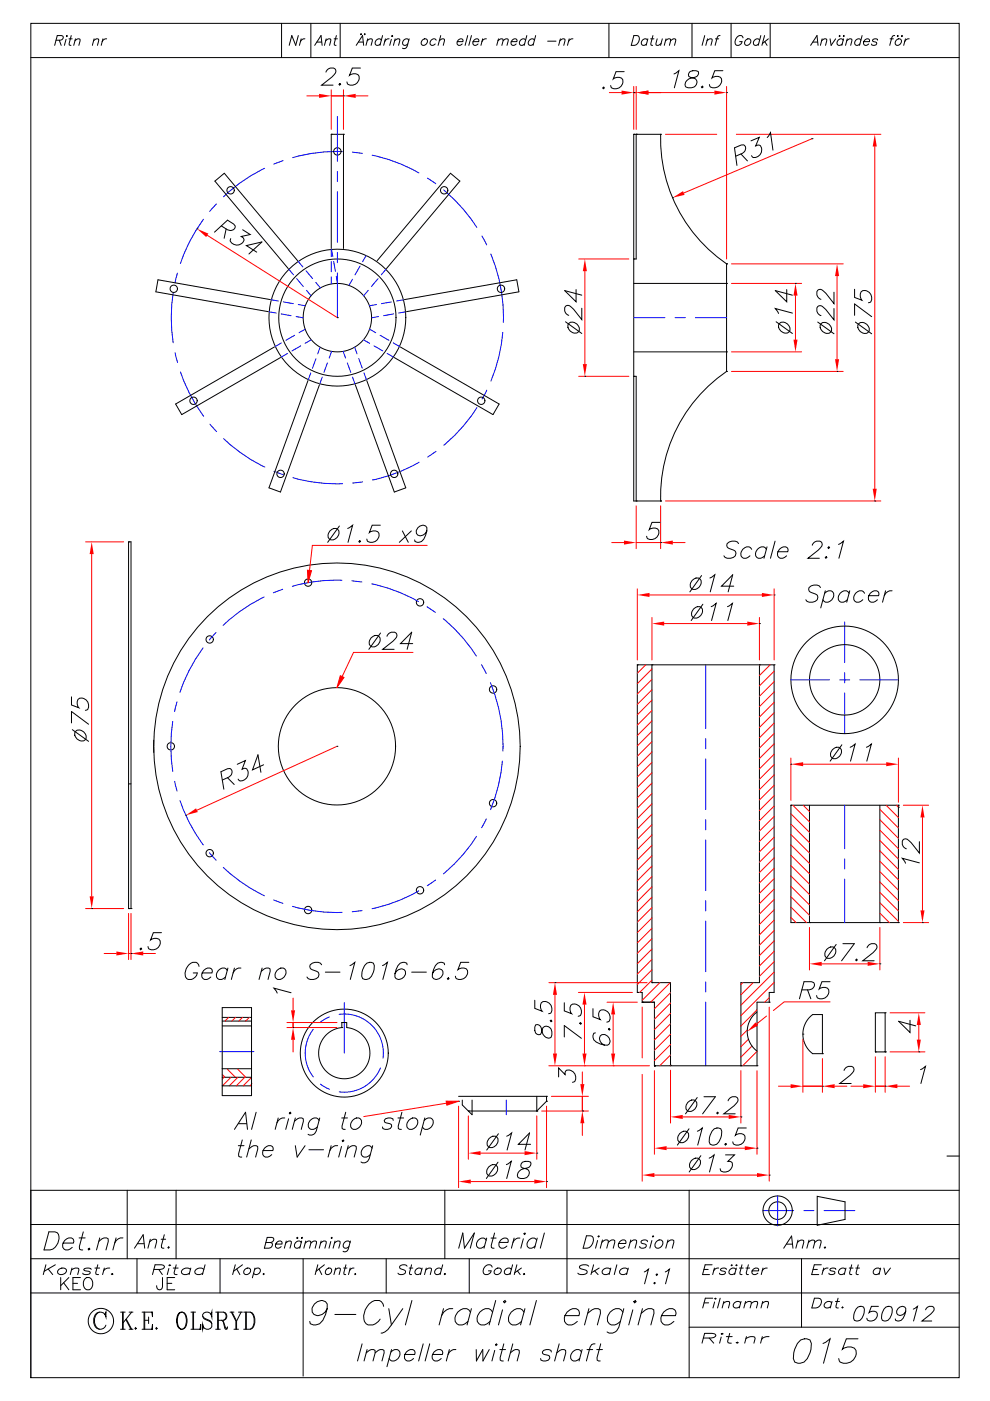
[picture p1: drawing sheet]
<svg xmlns="http://www.w3.org/2000/svg" width="210mm" height="297mm" viewBox="0 0 210 297" stroke-linecap="round" stroke-linejoin="round" font-family="sans-serif">
<g fill="none" stroke="#000" stroke-width=".21">
<path d="M63.1 55.3l-15.5-18.6-2 1.7 15.5 18.5M70.3 52.7v-24.2h2.6v24.2M80 55.3l15.5-18.6 2 1.7-15.5 18.5M57.3 63.5l-23.8-4.2-.4 2.6 23.8 4.2M58.2 73.5l-20.9 12.1 1.2 2.3 21-12.1M84.9 73.5l21 12.1-1.3 2.3-21-12.1M85.8 63.5l23.8-4.2 .5 2.6-23.9 4.2M65.3 80.7l-8.2 22.7 2.4 .9 8.3-22.7M77.8 80.7l8.3 22.7-2.5 .9-8.2-22.7M27.3 114.9h.5v77.7h-.5zM32.6 156.9v2.6M27.3 166.2h.5"/>
<circle cx="71.6" cy="32.1" r=".78"/>
<circle cx="48.9" cy="40.3" r=".78"/>
<circle cx="94.2" cy="40.3" r=".78"/>
<circle cx="36.9" cy="61.2" r=".78"/>
<circle cx="71.6" cy="67.3" r="7.3"/>
<circle cx="71.6" cy="67.3" r="14.5"/>
<circle cx="71.6" cy="67.3" r="12.4"/>
<circle cx="106.3" cy="61.2" r=".78"/>
<circle cx="41" cy="85" r=".78"/>
<circle cx="102.1" cy="85" r=".78"/>
<circle cx="59.5" cy="100.4" r=".78"/>
<circle cx="83.6" cy="100.4" r=".78"/>
<circle cx="44.5" cy="135.6" r=".78"/>
<circle cx="65.4" cy="123.5" r=".78"/>
<circle cx="89.1" cy="127.7" r=".78"/>
<circle cx="36.2" cy="158.2" r=".78"/>
<circle cx="71.5" cy="158.2" r="38.9"/>
<circle cx="71.5" cy="158.2" r="12.4"/>
<circle cx="104.6" cy="146.2" r=".78"/>
<circle cx="104.6" cy="170.3" r=".78"/>
<circle cx="44.5" cy="180.9" r=".78"/>
<circle cx="65.4" cy="192.9" r=".78"/>
<circle cx="89.1" cy="188.7" r=".78"/>
</g>
<g fill="none" stroke="#00f" stroke-width=".21">
<path d="M56.1 35.7a33.1 33.1 0 0 0-8.7 6M60.1 34l-2 .8M72.6 32.1a32.7 32.7 0 0 0-10.5 1.3M74.7 32.3l2.1 .2M78.9 32.9a33.1 33.1 0 0 1 9.9 3.8M90.7 37.8l1.7 1.2M37.6 57.9l-.5 2.1M43.2 46.5a34.2 34.2 0 0 0-4.9 9.4M45.9 43.2l-1.4 1.6M61.3 57.1l.9 1.2M62.9 59.1l1.4 1.6M63.3 55.4l.9 1.2"/>
<path d="M64.9 57.4l1.4 1.7M67 59.9l1 1.1M70.3 52.9v1.5M70.3 55.5v2.1M70.3 58.7v1.5M70.3 52.9l.3 1.5M70.8 55.4l.3 2.1M71.3 58.6l.3 1.5M74.8 59.2l-.8 1.3M76.4 56.4l-1.1 1.9M77.7 54.2l-.8 1.3M80.2 59.1l-1.4 1.6"/>
<path d="M81.8 57.1l-.9 1.2M94.1 40.3a33.4 33.4 0 0 1 7 7.9M102.2 50l1 1.9M104.1 53.8a34.6 34.6 0 0 1 2.7 14.5M36.7 62.1a34.6 34.6 0 0 0 0 10.6M37.1 74.8l.6 2M38.3 78.9a34.2 34.2 0 0 0 4.9 9.3M57.1 66.1l1.5 .3M57.5 63.5l1.5 .3M59.6 66.5l2.2 .4M59.7 72.7l-1.3 .7M60.1 64l2.1 .4"/>
<path d="M61 74.9l-1.3 .8M62.5 71.1l-1.9 1M62.8 67.1l1.5 .3M63.3 64.6l1.5 .2M63.8 73.3l-1.9 1.1M64.7 69.8l-1.3 .7M65 61.5l1 1.2M65.9 79.1l-.5 1.4M66 72l-1.3 .8M67 76l-.7 2M67.9 73.6l-.5 1.4M68.4 79.9l-.6 1.5"/>
<path d="M69.5 76.9l-.8 2M70.3 74.5l-.5 1.4M72.8 74.5l.5 1.4M73.7 76.9l.7 2M74.8 79.9l.5 1.5M75.2 73.6l.5 1.4M76.1 76l.7 2M77.1 72l1.3 .8M77.2 79.1l.5 1.4M78.1 61.5l-1 1.2M78.4 69.8l1.3 .7M79.3 73.3l1.9 1.1"/>
<path d="M79.9 64.6l-1.5 .2M80.3 67.1l-1.5 .3M80.6 71.1l1.9 1M82.1 74.9l1.3 .8M83 64l-2.1 .4M83.4 72.7l1.3 .7M83.5 66.5l-2.1 .4M85.6 63.5l-1.5 .3M86 66.1l-1.5 .3M106.6 70.5a34.3 34.3 0 0 1-2.5 10.3M44.5 89.9l1.4 1.6M47.4 93a33.5 33.5 0 0 0 8.8 6"/>
<path d="M58.1 99.9l2 .7M88.9 98a33 33 0 0 1-9.9 3.8M92.5 95.7l-1.8 1.2M101.2 86.4a33.7 33.7 0 0 1-7 8M103.2 82.7l-.9 1.9M62.1 101.3a33 33 0 0 0 10.6 1.2M76.9 102.2l-2.1 .2M43.1 137.3a33.7 33.7 0 0 0-4.9 9.4M45.8 134.1l-1.4 1.6M56 126.5a33.3 33.3 0 0 0-8.7 6.1M60 124.9l-2 .8M72.5 123a33 33 0 0 0-10.5 1.3"/>
<path d="M74.6 123.1l2.2 .3M78.8 123.8a33.2 33.2 0 0 1 10 3.7M90.6 128.6l1.7 1.2M94 131.1a33.8 33.8 0 0 1 7 8M36.6 152.9a34.6 34.6 0 0 0 0 10.6M37.5 148.8l-.5 2M102.1 140.9l1 1.9M104 144.7a34.5 34.5 0 0 1 2.7 14.5M37 165.6l.6 2.1M38.2 169.7a33.8 33.8 0 0 0 4.9 9.4M101.1 177.3a33.6 33.6 0 0 1-7 7.9M103.2 173.6l-1 1.9"/>
<path d="M106.6 161.3a34.8 34.8 0 0 1-2.6 10.3M44.4 180.8l1.5 1.6M47.4 183.9a33.5 33.5 0 0 0 8.7 6M58 190.8l2 .7M62.1 192.1a33 33 0 0 0 10.5 1.3M76.8 193l-2.1 .3M88.8 188.8a32.9 32.9 0 0 1-9.9 3.8M92.4 186.6l-1.8 1.1"/>
</g>
<path d="M18.2 114.9h8M19.4 117.5v72.5M18.2 192.6h8" fill="none" stroke="#f00" stroke-width=".21"/>
<g fill="#f00">
<path d="M19.4 114.9l.5 2.6h-.9z"/>
<path d="M19 190h.9l-.5 2.6z"/>
</g>
<path d="M27.3 114.9h.1M15.2 147.7v1.7l1.5 .6a1.4 1.4 0 0 1 .2-2 1.56 1.56 0 0 1 1.7 .7 1.56 1.56 0 0 1-.1 1.8l-.4 .1M15.2 153.2v-2.4l3.6 2.7M15.3 154.7l3.5 2.5M16 155a1.42 1.42 0 0 1 1.7 .1 1.42 1.42 0 0 1 .4 1.7 1.42 1.42 0 0 1-1.7-.1 1.42 1.42 0 0 1-.4-1.7zM47.2 165.4l1.4-.7a1.12 1.12 0 0 0 .4-1.7l-.7-.1-1.4 .7 .6 3.7M48.3 164.9l1.4 1.4M50.3 162l1.7-.8-.7 1.9 .5-.2h.4a1.51 1.51 0 0 1 .2 1.8 1.51 1.51 0 0 1-1.7 .7l-.2-.2M55.9 162.1l-2.3 1.1 1.1-3.2 .6 3.7M19.4 192.6h.1M27.3 192.6h.1" fill="none" stroke="#000" stroke-width=".21"/>
<path d="M71.5 158.2l-29.7 13.6" fill="none" stroke="#f00" stroke-width=".21"/>
<path d="M39.4 172.8l2.2-1.4 .3 .7z" fill="#f00"/>
<g fill="none" stroke="#000" stroke-width=".21">
<path d="M69.1 15.3a1.22 1.22 0 0 1 2.1-.5 1.36 1.36 0 0 1-.8 1.5l-2.2 1.8h2.4M71.9 17.9l.2-.2 .1 .2-.2 .2zM76.5 14.4h-1.8l-.6 1.6a1.41 1.41 0 0 1 2.1 .2 1.55 1.55 0 0 1-.7 1.6 1.55 1.55 0 0 1-1.8-.1l-.1-.3M134.4 28.5h5.7a32.1 32.1 0 0 0 14 27.4v22.8a32.1 32.1 0 0 0-14 27.5h-5.7zM134.9 28.5v26.4h-.5M134.4 60.1h19.7M134.4 74.6h19.7M134.4 79.8h.5M71.5 158.2h.1M135.2 140.9h29v69.5h-1v2h-2.6v13.5h-21.8v-13.5h-2.6v-2h-1zM138.3 140.9v67.4h3.9v17.6M161.1 140.9v67.4h-3.9v17.6"/>
<path d="M39.4 172.8h.1M47.1 216.4h6.3M47.1 217.5h6.3M47.1 213.6h6.3v18.6h-6.3zM47.1 215.7h6.3M47.1 228.4h6.3M47.1 226.5h6.3M47.1 230.2h6.3"/>
</g>
<g fill="none" stroke="#00f" stroke-width=".21">
<path d="M71.6 24.7v9.5M71.6 36.4v2.1M71.6 40.6v10.8M71.6 53.5v2.2M71.6 57.8v9.5M134.4 67.3h6.6M143.2 67.3h2.1M147.5 67.3h6.6M149.7 140.9v13.5M149.7 156.6v2.1M149.7 160.9v10.7M149.7 173.8v2.1"/>
<path d="M149.7 178.1v10.7M149.7 190.9v2.2M149.7 195.2v10.8M149.7 208.1v2.2M149.7 212.4v13.5M46.6 222.9h7.3"/>
</g>
<g fill="none" stroke="#f00" stroke-width=".21">
<path d="M70.3 19v8.4M72.9 19v8.4M65.1 20.3h2.6M70.3 20.3h2.6M75.4 20.3h2.6M48.5 215.7l-.8 .7M50 215.7l-.8 .7M51.4 215.7l-.8 .7M52.9 215.7l-.8 .7M47.1 227.8l.6 .6M47.5 228.4l-.4 .3M48.2 226.6l1.7 1.8"/>
<path d="M49 228.4l-1.8 1.8M50.4 226.6l1.7 1.8M50.5 228.4l-1.9 1.8M51.9 228.4l-1.8 1.8M53.4 228.4l-1.8 1.8M53.4 229.6v.1M53.4 229.9l-.4 .3"/>
</g>
<g fill="#f00">
<path d="M67.7 19.9l2.6 .4-2.6 .5z"/>
<path d="M72.9 20.3l2.5-.4v.9z"/>
</g>
<path d="M70.3 28.5h.1M72.9 28.5h.1M72.9 20.3h.1M46.9 47.9l1.4 .8a1.11 1.11 0 0 0 1.6-.6l-.3-.6-1.3-.8-2.8 2.5M48 48.5l-.5 2M51.5 48.7l1.6 1-1.9 .4 .4 .3 .1 .3a1.5 1.5 0 0 1-1.3 1.3 1.5 1.5 0 0 1-1.6-1.1l.1-.3M54.5 53.4l-2.2-1.3 3.3-.8-2.8 2.5" fill="none" stroke="#000" stroke-width=".21"/>
<path d="M44 49.9l27.6 17.4" fill="none" stroke="#f00" stroke-width=".21"/>
<path d="M41.8 48.5l2.4 1-.5 .7z" fill="#f00"/>
<path d="M41.8 48.5h.1M71.6 67.3h.1" fill="none" stroke="#000" stroke-width=".21"/>
<path d="M155.2 55.9h23.6M177.5 58.5v17.6M155.2 78.7h23.6" fill="none" stroke="#f00" stroke-width=".21"/>
<g fill="#f00">
<path d="M177.5 55.9l.5 2.6h-.9z"/>
<path d="M177.1 76.1h.9l-.5 2.6z"/>
</g>
<path d="M154.1 55.9h.1M154.1 78.7h.1M173.4 68.3l3.5 2.5M174.1 68.6a1.42 1.42 0 0 1 1.7 .1 1.42 1.42 0 0 1 .4 1.7 1.42 1.42 0 0 1-1.7-.1 1.42 1.42 0 0 1-.4-1.7zM176.9 65.4v2.4l-1.7-2.2a1.35 1.35 0 0 0-1.6-.7l-.2 .1a1.28 1.28 0 0 0 .7 1.9M176.9 61.9v2.5l-1.7-2.2a1.35 1.35 0 0 0-1.6-.8l-.2 .1a1.29 1.29 0 0 0 .7 1.9M177.5 78.7h.1" fill="none" stroke="#000" stroke-width=".21"/>
<path d="M155.2 74.6h14.8M155.2 60.1h14.8M168.7 62.7v9.3" fill="none" stroke="#f00" stroke-width=".21"/>
<g fill="#f00">
<path d="M168.3 72h.9l-.5 2.6z"/>
<path d="M168.7 60.1l.5 2.6h-.9z"/>
</g>
<path d="M154.1 74.6h.1M154.1 60.1h.1M164.6 68.2l3.5 2.5M165.3 68.6a1.42 1.42 0 0 1 1.7 .1 1.42 1.42 0 0 1 .4 1.6 1.42 1.42 0 0 1-1.7-.1 1.42 1.42 0 0 1-.4-1.6zM166.9 61.4v2.6l-2.5-2.4 3.7 1M168.1 66.4l-3.7-1 .7 1M168.7 60.1h.1" fill="none" stroke="#000" stroke-width=".21"/>
<path d="M137.5 19.6h14M154.1 18.3v36.6" fill="none" stroke="#f00" stroke-width=".21"/>
<g fill="#f00">
<path d="M134.9 19.6l2.6-.4v.9z"/>
<path d="M151.5 19.2l2.6 .4-2.6 .5z"/>
</g>
<path d="M127.8 18.6l.3-.1 .1 .1-.2 .2zM132.4 15.2h-1.7l-.6 1.5a1.4 1.4 0 0 1 2 .2 1.55 1.55 0 0 1-.7 1.7 1.55 1.55 0 0 1-1.8-.1l-.1-.4M143 15.7l1-.7-1 3.6M146.4 15.2l-.3 .3v.7l1.4 .5a1.14 1.14 0 0 1 .2 1.2 1.14 1.14 0 0 1-1 .7l-1.2-.2a1.3 1.3 0 0 1 1.2-1.9l.7-.1a.9 .9 0 0 0 .7-1.2l-.5-.2zM148.8 18.4l.2-.1 .1 .1-.2 .2zM153.3 15h-1.7l-.6 1.5a1.16 1.16 0 0 1 1.3-.3 1.16 1.16 0 0 1 .8 1 1.56 1.56 0 0 1-2.5 1.1l-.1-.4M154.1 19.6h.1M134.9 28.5h.1M154.1 55.9h.1" fill="none" stroke="#000" stroke-width=".21"/>
<path d="M129.2 19.6h2.6M134.4 18.3v9.1M134.4 19.6h.5M134.9 18.3v9.1M137.5 19.6h2.6" fill="none" stroke="#f00" stroke-width=".21"/>
<g fill="#f00">
<path d="M134.9 19.6l2.6-.4v.9z"/>
<path d="M131.8 19.2l2.6 .4-2.6 .5z"/>
</g>
<path d="M134.4 19.6h.1M134.4 28.5h.1M134.9 28.5h.1M134.9 79.8v26.4" fill="none" stroke="#000" stroke-width=".21"/>
<path d="M141.2 28.5h10.8M185.5 31.1v72.5M141.2 106.2h45.6" fill="none" stroke="#f00" stroke-width=".21"/>
<g fill="#f00">
<path d="M185.5 28.5l.5 2.6h-.9z"/>
<path d="M185.1 103.6h.9l-.5 2.6z"/>
</g>
<path d="M140.1 28.5h.1M181.3 61.3v1.7l1.5 .6a1.16 1.16 0 0 1-.3-1.2 1.16 1.16 0 0 1 1-.8 1.56 1.56 0 0 1 1 2.5l-.3 .1M181.3 66.8v-2.4l3.6 2.7M181.4 68.3l3.5 2.5M182.1 68.6a1.41 1.41 0 0 1 1.7 .1 1.41 1.41 0 0 1 .4 1.7 1.41 1.41 0 0 1-1.7-.1 1.41 1.41 0 0 1-.4-1.7zM140.1 106.2h.1M185.5 106.2h.1" fill="none" stroke="#000" stroke-width=".21"/>
<path d="M156.2 28.5h30.6M122.8 54.9h10.6M124.1 57.5v19.7M122.8 79.8h10.6" fill="none" stroke="#f00" stroke-width=".21"/>
<g fill="#f00">
<path d="M124.1 54.9l.4 2.6h-.9z"/>
<path d="M123.6 77.2h.9l-.4 2.6z"/>
</g>
<g fill="none" stroke="#000" stroke-width=".21">
<path d="M134.4 54.9h.1M119.9 68.2l3.5 2.5M120.6 68.6a1.42 1.42 0 0 1 1.7 .1 1.42 1.42 0 0 1 .4 1.6 1.42 1.42 0 0 1-1.7-.1 1.42 1.42 0 0 1-.4-1.6zM122.2 61.4v2.6l-2.4-2.4 3.6 1M123.4 65.3v2.5l-1.7-2.2a1.35 1.35 0 0 0-1.6-.8l-.2 .1a1.28 1.28 0 0 0 .7 1.9M124.1 79.8h.1M134.4 79.8h.1M179.2 144.1h.1M167.8 170.7h22.8v24.9h-22.8zM171.7 170.7v24.9M186.6 170.7v24.9M160.6 214.5a5.2 5.2 0 0 0 0 8.3"/>
<path d="M171.8 215.6l.6-.5h2v8.3h-2a5.2 5.2 0 0 1-.6-7.8zM185.7 214.7h2v8.3h-2zM195.3 226.7l1-.7-1 3.7"/>
<circle cx="179.2" cy="144.1" r="11.4"/>
<circle cx="179.2" cy="144.1" r="7.5"/>
</g>
<path d="M179.2 131.8v8.7M167.8 144.1h8.1M178.1 144.1h2.1M179.2 142.6v2.1M179.2 146.9v8.6M182.4 144.1h8.2M179.2 170.7v9.2M179.2 182.1v2.1M179.2 186.4v9.2" fill="none" stroke="#00f" stroke-width=".21"/>
<g fill="none" stroke="#f00" stroke-width=".21">
<path d="M137 140.9l-1.8 1.8M138.3 141.8l-3.1 3.1M138.3 144l-3.1 3.1M138.3 146.2l-3.1 3.1M138.3 148.4l-3.1 3.1M138.3 150.6l-3.1 3.1M138.3 152.8l-3.1 3.1M138.3 155l-3.1 3.1M138.3 157.2l-3.1 3.1M138.3 159.4l-3.1 3.1M161.2 140.9l-.1 .1M163.4 140.9l-2.3 2.3"/>
<path d="M164.2 142.3l-3.1 3.1M164.2 144.5l-3.1 3.1M164.2 146.7l-3.1 3.1M164.2 148.9l-3.1 3.1M164.2 151.1l-3.1 3.1M164.2 153.3l-3.1 3.1M164.2 155.5l-3.1 3.1M164.2 157.7l-3.1 3.1M164.2 159.9l-3.1 3.1M138.3 161.6l-3.1 3.1M138.3 163.8l-3.1 3.1M138.3 166l-3.1 3.1"/>
<path d="M138.3 168.2l-3.1 3.1M138.3 170.4l-3.1 3.1M138.3 172.6l-3.1 3.1M138.3 174.8l-3.1 3.1M138.3 177l-3.1 3.1M138.3 179.2l-3.1 3.1M164.2 162.1l-3.1 3.1M164.2 164.3l-3.1 3.1M164.2 166.5l-3.1 3.1M164.2 168.7l-3.1 3.1M164.2 170.9l-3.1 3.1M164.2 173.1l-3.1 3.1"/>
<path d="M164.2 175.3l-3.1 3.1M164.2 177.5l-3.1 3.1M164.2 179.7l-3.1 3.1M138.3 181.4l-3.1 3.1M138.3 183.6l-3.1 3.1M138.3 185.8l-3.1 3.1M138.3 188l-3.1 3.1M138.3 190.2l-3.1 3.1M138.3 192.4l-3.1 3.1M138.3 194.6l-3.1 3.1M138.3 196.8l-3.1 3.1M138.3 199l-3.1 3.1"/>
<path d="M164.2 181.9l-3.1 3.1M164.2 184.1l-3.1 3.1M164.2 186.3l-3.1 3.1M164.2 188.5l-3.1 3.1M164.2 190.7l-3.1 3.1M164.2 192.9l-3.1 3.1M164.2 195.1l-3.1 3.1M164.2 197.3l-3.1 3.1M164.2 199.5l-3.1 3.1M138.3 201.2l-3.1 3.1M138.3 203.4l-3.1 3.1M138.3 205.6l-3.1 3.1"/>
<path d="M138.3 207.8l-2.6 2.6M140 208.3l-3.8 3.8M142.2 208.3l-4.2 4.1M142.2 210.4l-3.4 3.5M142.2 212.6l-3.4 3.5M142.2 214.8l-3.4 3.5M142.2 217l-3.4 3.5M142.2 219.2l-3.4 3.4M157.6 208.3l-.4 .4M158.5 218.3l-1.3 1.4M159.7 208.3l-2.5 2.6M160.6 214.1l-3.4 3.4"/>
<path d="M163.2 211.5l-1 .9M164.2 208.2l-7 7.1M164.2 201.7l-3.1 3.1M164.2 203.9l-3.1 3.1M164.2 206.1l-7 7M142.2 221.4l-3.4 3.4M142.2 223.6l-2.3 2.3M142.2 225.8l-.1 .1M158.8 220.3l-1.6 1.6M159.5 221.7l-2.3 2.4M160.6 222.9l-3.1 3M180.5 230.3h2.6"/>
<path d="M185.7 224v7.5M185.7 230.3h2M187.7 224v7.5M190.3 230.3h2.6"/>
</g>
<g fill="#f00">
<path d="M183.1 229.8l2.6 .5-2.6 .4z"/>
<path d="M187.7 230.3l2.6-.5v.9z"/>
</g>
<path d="M185.7 223h.1M187.7 223h.1M187.7 230.3h.1" fill="none" stroke="#000" stroke-width=".21"/>
<path d="M188.8 214.7h7.4M194.9 217.3v3.1M188.8 223h7.4" fill="none" stroke="#f00" stroke-width=".21"/>
<g fill="#f00">
<path d="M194.9 214.7l.4 2.6h-.8z"/>
<path d="M194.5 220.4h.8l-.4 2.6z"/>
</g>
<path d="M187.7 214.7h.1M193 216.3v2.6l-2.4-2.4 3.6 1M179 226.9a1.23 1.23 0 0 1 2.1-.5 1.35 1.35 0 0 1-.8 1.5l-2.2 1.8h2.4M187.7 223h.1M194.9 223h.1" fill="none" stroke="#000" stroke-width=".21"/>
<path d="M165.1 230.3h2.6M170.3 220.2v11.3M170.3 230.3h4.1M174.4 224.4v7.1M177 230.3h2.6" fill="none" stroke="#f00" stroke-width=".21"/>
<g fill="#f00">
<path d="M167.7 229.8l2.6 .5-2.6 .4z"/>
<path d="M174.4 230.3l2.6-.5v.9z"/>
</g>
<path d="M170.1 209.8h1.5a1.12 1.12 0 0 0 1.1-1.4l-.6-.3h-1.6l-.9 3.6M170.3 219.2h.1M171.3 209.8l.7 1.9M176.1 208.1h-1.8l-.6 1.6a1.4 1.4 0 0 1 2.1 .1 1.56 1.56 0 0 1-.7 1.7 1.56 1.56 0 0 1-1.8-.1l-.1-.4M174.4 223.4h.1M174.4 230.3h.1" fill="none" stroke="#000" stroke-width=".21"/>
<path d="M191.6 170.7h5.4M195.7 173.3v19.7M191.6 195.6h5.4" fill="none" stroke="#f00" stroke-width=".21"/>
<g fill="#f00">
<path d="M195.7 170.7l.4 2.6h-.9z"/>
<path d="M195.2 193h.9l-.4 2.6z"/>
</g>
<path d="M190.6 170.7h.1M195 178.4v2.4l-1.7-2.2a1.34 1.34 0 0 0-1.6-.7l-.1 .1a1.28 1.28 0 0 0 .6 1.9M190.6 195.6h.1M195 182.9l-3.6-1 .7 1.1M195.7 195.6h.1" fill="none" stroke="#000" stroke-width=".21"/>
<g fill="none" stroke="#f00" stroke-width=".21">
<path d="M167.8 172.5l3.9 3.9M167.8 174.7l3.9 3.9M167.8 176.9l3.9 3.9M167.8 179.1l3.9 3.9M168.2 170.7l3.5 3.5M170.4 170.7l1.3 1.3M186.6 178.2l4 3.9M186.6 176l4 3.9M186.6 173.8l4 3.9M186.6 171.6l4 3.9M187.9 170.7l2.7 2.6M190.1 170.7l.5 .4"/>
<path d="M167.8 181.3l3.9 3.9M167.8 183.5l3.9 3.9M167.8 185.7l3.9 3.9M167.8 187.9l3.9 3.9M167.8 190.1l3.9 3.9M167.8 192.3l3.3 3.3M167.8 194.5l1.1 1.1M186.6 189.2l4 3.9M186.6 191.4l4 3.9M186.6 193.6l2 2M186.6 187l4 3.9M186.6 184.8l4 3.9"/>
<path d="M186.6 182.6l4 3.9M186.6 180.4l4 3.9M142.2 226.9v11.2M144.8 236.8h9.8M157.2 227v11.1"/>
</g>
<g fill="#f00">
<path d="M142.2 236.8l2.6-.5v.9z"/>
<path d="M154.6 236.3l2.6 .5-2.6 .4z"/>
</g>
<path d="M142.2 225.8h.1M145.9 233.7a1.12 1.12 0 0 1 1.9 0 1.49 1.49 0 0 1-.5 1.5 1.49 1.49 0 0 1-1.5 .2 1.27 1.27 0 0 1 .1-1.7zM147.9 232.7l-2.5 3.4M149.3 232.5h2.4l-2.7 3.6M152 235.9l.2-.1 .2 .1-.3 .2zM154.4 233.3a1.23 1.23 0 0 1 2.1-.5 1.35 1.35 0 0 1-.8 1.6l-2.2 1.7h2.4M157.2 225.9h.1M157.2 236.8h.1" fill="none" stroke="#000" stroke-width=".21"/>
<path d="M138.8 227v17.7M160.6 227v17.7M141.4 243.4h16.6" fill="none" stroke="#f00" stroke-width=".21"/>
<g fill="#f00">
<path d="M138.8 243.4l2.6-.4v.8z"/>
<path d="M158 243l2.6 .4-2.6 .4z"/>
</g>
<path d="M136.2 212.4h.1M138.8 225.9h.1M146.1 239.3l-2.4 3.4M147.9 239.8l1.1-.7-1 3.6M151.5 239.3l.6-.2 .8 .2a3 3 0 0 1-.9 3.3l-.6 .1-.8-.1a2.98 2.98 0 0 1 .9-3.3zM158.3 239.1h-1.7l-.6 1.6a1.16 1.16 0 0 1 1.2-.4 1.16 1.16 0 0 1 .8 1.1 1.56 1.56 0 0 1-2.5 1l-.1-.4M160.6 225.9h.1M144.1 240.3a1.13 1.13 0 0 1 1.9 0 1.49 1.49 0 0 1-.4 1.5 1.49 1.49 0 0 1-1.6 .2 1.27 1.27 0 0 1 .1-1.7zM153.7 242.6l.3-.2 .1 .2-.2 .1zM160.6 243.4h.1" fill="none" stroke="#000" stroke-width=".21"/>
<path d="M128.8 212.4h6.4M130.1 215v8.3" fill="none" stroke="#f00" stroke-width=".21"/>
<g fill="#f00">
<path d="M130.1 212.4l.4 2.6h-.9z"/>
<path d="M129.6 223.3h.9l-.4 2.6z"/>
</g>
<path d="M125.8 213.8v1.7l1.5 .6a1.41 1.41 0 0 1 .2-2 1.55 1.55 0 0 1 1.7 .7 1.55 1.55 0 0 1-.1 1.8l-.4 .1M126.3 219h-.4a1.36 1.36 0 0 0 .6 1.9l.8 .4 1.6 .3a1.26 1.26 0 0 0 .2-1.8 1.26 1.26 0 0 0-1.8-.2 1.34 1.34 0 0 0 .9 1.9M129.1 218.1l.1-.1 .2 .2-.2 .2zM136.2 212.4h.1M130.1 225.9h.1M138.8 225.9h.1" fill="none" stroke="#000" stroke-width=".21"/>
<path d="M122.7 210.4h11.4M124 213v10.3" fill="none" stroke="#f00" stroke-width=".21"/>
<g fill="#f00">
<path d="M124 210.4l.4 2.6h-.9z"/>
<path d="M123.5 223.3h.9l-.4 2.6z"/>
</g>
<path d="M119.7 212.6v1.7l1.5 .6a1.4 1.4 0 0 1 .2-2 1.55 1.55 0 0 1 1.7 .6 1.55 1.55 0 0 1-.1 1.8l-.4 .1M119.7 219.8v-2.4l3.6 2.7M123 216.9l.1-.1 .2 .2-.2 .1zM135.2 210.4h.1M124 225.9h.1M138.8 225.9h.1" fill="none" stroke="#000" stroke-width=".21"/>
<path d="M116.4 208.3h20.8M117.7 210.9v12.4M116.4 225.9h21.4" fill="none" stroke="#f00" stroke-width=".21"/>
<g fill="#f00">
<path d="M117.3 223.3h.8l-.4 2.6z"/>
<path d="M117.7 208.3l.4 2.6h-.8z"/>
</g>
<path d="M113.4 212v1.8l1.6 .5a1.4 1.4 0 0 1 .2-2 1.55 1.55 0 0 1 1.6 .7 1.55 1.55 0 0 1-.1 1.8l-.3 .1M113.6 217.3a1.55 1.55 0 0 0 .3 2h.7l.6-1.5a1.14 1.14 0 0 1 1.2-.1 1.14 1.14 0 0 1 .7 1l-.2 1.2a1.31 1.31 0 0 1-1.9-1.2l-.2-.8a.89 .89 0 0 0-1.2-.6zM116.7 216.4l.2-.2 .2 .3-.2 .1zM117.7 208.3h.1M138.3 208.3h.1M138.8 225.9h.1" fill="none" stroke="#000" stroke-width=".21"/>
<path d="M136.2 213.5v10.8M163.2 213.5v36.9M138.8 249.1h21.8" fill="none" stroke="#f00" stroke-width=".21"/>
<g fill="#f00">
<path d="M136.2 249.1l2.6-.4v.8z"/>
<path d="M160.6 248.7l2.6 .4-2.6 .4z"/>
</g>
<path d="M136.2 212.4h.1M163.2 212.4h.1M146.6 246a1.13 1.13 0 0 1 2 0 1.49 1.49 0 0 1-.5 1.5 1.49 1.49 0 0 1-1.6 .2 1.27 1.27 0 0 1 .1-1.7zM148.7 245l-2.5 3.4M150.4 245.5l1.1-.7-1 3.6M153.9 244.8h1.9l-1.4 1.4 .8 .2a1.51 1.51 0 0 1-.5 1.8 1.51 1.51 0 0 1-1.9-.1v-.4M163.2 249.1h.1" fill="none" stroke="#000" stroke-width=".21"/>
<path d="M136.2 227.7v22.7" fill="none" stroke="#f00" stroke-width=".21"/>
<path d="M160.2 216.7l.6 .7-2.3 1.3z" fill="#f00"/>
<path d="M135.2 124.8v15.1M137.8 126.1h23.8M164.2 124.8v15.1M162.6 215.4l-2.1 1.6M176.1 212.4h-9.8l-2.3 1.8" fill="none" stroke="#f00" stroke-width=".21"/>
<g fill="#f00">
<path d="M135.2 126.1l2.6-.4v.8z"/>
<path d="M161.6 125.7l2.6 .4-2.6 .4z"/>
</g>
<path d="M146.8 123a1.12 1.12 0 0 1 1.9 0 1.49 1.49 0 0 1-.5 1.5 1.49 1.49 0 0 1-1.5 .3 1.26 1.26 0 0 1 .1-1.8zM148.8 122l-2.5 3.5M150.6 122.5l1-.7-1 3.7M155.6 124.3h-2.6l2.4-2.5-1 3.7M164.2 126.1h.1M135.2 140.9h.1M164.2 140.9h.1" fill="none" stroke="#000" stroke-width=".21"/>
<path d="M138.3 130.9v9M140.9 132.2h17.6M161.1 130.9v9" fill="none" stroke="#f00" stroke-width=".21"/>
<g fill="#f00">
<path d="M138.3 132.2l2.6-.4v.8z"/>
<path d="M158.5 131.8l2.6 .4-2.6 .4z"/>
</g>
<path d="M147.1 129.1a1.12 1.12 0 0 1 1.9 0 1.49 1.49 0 0 1-.5 1.5 1.49 1.49 0 0 1-1.5 .2 1.26 1.26 0 0 1 .1-1.7zM149.1 128.1l-2.5 3.4M150.8 128.6l1.1-.7-1 3.6M154.3 128.6l1.1-.7-1 3.6M161.1 132.2h.1M138.3 140.9h.1M161.1 140.9h.1" fill="none" stroke="#000" stroke-width=".21"/>
<path d="M129.8 115h2.6M134.9 107.2v9.1M134.9 115h5.2M140.1 107.2v9.1M142.7 115h2.6" fill="none" stroke="#f00" stroke-width=".21"/>
<g fill="#f00">
<path d="M132.4 114.6l2.5 .4-2.5 .4z"/>
<path d="M140.1 115l2.6-.4v.8z"/>
</g>
<g fill="none" stroke="#000" stroke-width=".21">
<path d="M134.9 106.2h.1M140 110.7h-1.7l-.6 1.6a1.4 1.4 0 0 1 2 .2 1.55 1.55 0 0 1-.7 1.6 1.55 1.55 0 0 1-1.8-.1v-.3M140.1 106.2h.1M140.1 115h.1M156.7 115.2a1.49 1.49 0 0 0-2.6 .4l.3 .5 1.5 .7 .2 .5a1.47 1.47 0 0 1-2.6 .5M159.4 116.4a1.22 1.22 0 0 0-1.2-.4 1.22 1.22 0 0 0-1 1 .94 .94 0 0 0 .2 1.2 .94 .94 0 0 0 1.2 0l.5-.4M162.6 116.4a1.22 1.22 0 0 0-1.3-.4 1.22 1.22 0 0 0-1 1 .94 .94 0 0 0 .2 1.2 .94 .94 0 0 0 1.2 0l.5-.4M162.7 115.9l-.7 2.4M164.4 114.7l-1 3.6M165 117h2.1a.71 .71 0 0 0-.4-1.1 1.48 1.48 0 0 0-1.5 .7 1.48 1.48 0 0 0 0 1.6 1.22 1.22 0 0 0 1.6-.4M172.3 115.6a1.22 1.22 0 0 1 2-.5 1.34 1.34 0 0 1-.7 1.5l-2.2 1.7h2.4M175 118.2l.3-.2 .1 .2-.2 .1z"/>
<path d="M175.6 116.1l.2-.2 .1 .2-.2 .2zM177.9 115.4l1-.7-1 3.6"/>
</g>
<path d="M171.7 196.6v9M186.6 196.6v9M174.3 204.3h9.7" fill="none" stroke="#f00" stroke-width=".21"/>
<g fill="#f00">
<path d="M171.7 204.3l2.6-.4v.8z"/>
<path d="M184 203.9l2.6 .4-2.6 .4z"/>
</g>
<path d="M171.7 195.6h.1M186.6 195.6h.1M175.4 201.2a1.13 1.13 0 0 1 1.9 0 1.49 1.49 0 0 1-.5 1.5 1.49 1.49 0 0 1-1.6 .3 1.27 1.27 0 0 1 .2-1.8zM177.4 200.2l-2.5 3.5M178.8 200h2.4l-2.7 3.7M181.5 203.5l.2-.2 .1 .2-.2 .2zM183.9 200.9a1.22 1.22 0 0 1 2-.5 1.35 1.35 0 0 1-.7 1.5l-2.2 1.8h2.4M186.6 204.3h.1" fill="none" stroke="#000" stroke-width=".21"/>
<path d="M167.8 160.7v9M170.4 162h17.6M190.6 160.7v9.4" fill="none" stroke="#f00" stroke-width=".21"/>
<g fill="#f00">
<path d="M188 161.6l2.6 .4-2.6 .4z"/>
<path d="M167.8 162l2.6-.4v.8z"/>
</g>
<path d="M176.6 158.9a1.12 1.12 0 0 1 1.9 0 1.49 1.49 0 0 1-.5 1.5 1.49 1.49 0 0 1-1.6 .3 1.26 1.26 0 0 1 .2-1.8zM178.6 157.9l-2.5 3.4M180.3 158.4l1.1-.7-1 3.6M183.8 158.4l1-.7-.9 3.6M167.8 170.7h.1M167.8 162h.1M190.6 171.1h.1M34.3 197.7h-1.8l-.6 1.6a1.4 1.4 0 0 1 2.1 .1 1.55 1.55 0 0 1-.7 1.7 1.55 1.55 0 0 1-1.8-.1l-.1-.4M29.7 201.2l.2-.2 .1 .2-.2 .1z" fill="none" stroke="#000" stroke-width=".21"/>
<path d="M27.3 193.6v9.8M27.8 193.6v9.8M22.1 202.1h2.6M27.3 202.1h.5M30.4 202.1h2.6" fill="none" stroke="#f00" stroke-width=".21"/>
<g fill="#f00">
<path d="M24.7 201.7l2.6 .4-2.6 .4z"/>
<path d="M27.8 202.1l2.6-.4v.8z"/>
</g>
<g fill="none" stroke="#000" stroke-width=".21">
<path d="M27.3 192.6h.1M27.8 192.6h.1M27.8 202.1h.1"/>
<circle cx="73" cy="223.2" r="9.3"/>
</g>
<path d="M65.2 120.9l.9 .1-.7 2.5z" fill="none" stroke="#f00" stroke-width=".21"/>
<path d="M65.2 120.9l.9 .1-.7 2.5z" fill="#f00"/>
<path d="M90.6 115.6h-24.3l-.7 5.3M72.2 143.2l.8 .4-1.5 2.2z" fill="none" stroke="#f00" stroke-width=".21"/>
<path d="M70 112.5a1.12 1.12 0 0 1 1.9 0 1.49 1.49 0 0 1-.5 1.5 1.49 1.49 0 0 1-1.5 .3 1.26 1.26 0 0 1 .1-1.8zM72 111.5l-2.5 3.5M73.7 112l1.1-.7-1 3.7M76.1 114.8l.2-.2 .2 .2-.3 .2zM80.7 111.3h-1.8l-.5 1.6a1.4 1.4 0 0 1 2 .2 1.55 1.55 0 0 1-.7 1.6 1.55 1.55 0 0 1-1.8-.1l-.1-.3M85.3 112.5l1.3 2.5M87.3 112.5l-2.6 2.5M90.5 112.5a1.22 1.22 0 0 1-.9 1.1 1.22 1.22 0 0 1-1.3-.5 1.3 1.3 0 0 1 .7-1.5 1.3 1.3 0 0 1 1.5 .2 3.9 3.9 0 0 1-1.1 3l-.9 .2-.5-.2v-.4" fill="none" stroke="#000" stroke-width=".21"/>
<path d="M72.2 143.2l.8 .4-1.5 2.2z" fill="#f00"/>
<path d="M87.6 138.3h-12.6l-2.4 5.1M60.9 216.8h10.6M60.9 217.8h10.6M62.2 211.6v2.6M62.2 216.8v1M62.2 220.4v2.6" fill="none" stroke="#f00" stroke-width=".21"/>
<path d="M78.7 135.2a1.12 1.12 0 0 1 1.9 0 1.49 1.49 0 0 1-.5 1.5 1.49 1.49 0 0 1-1.5 .2 1.26 1.26 0 0 1 .1-1.7zM80.7 134.2l-2.5 3.4M82.1 134.9a1.22 1.22 0 0 1 2-.5 1.34 1.34 0 0 1-.7 1.5l-2.2 1.7h2.4M87.5 136.4h-2.6l2.4-2.4-.9 3.6M61.7 210.4l-3.6-.9 .7 1M69.1 219.4a5.5 5.5 0 0 1 3.4-1.6v-1h1v1a5.4 5.4 0 0 1 4.7 7.2 5.4 5.4 0 0 1-8 2.9 5.4 5.4 0 0 1-1.1-8.5z" fill="none" stroke="#000" stroke-width=".21"/>
<path d="M66.4 218.2a8.3 8.3 0 0 0 .1 10.1M69.8 215.6l-1.8 1.1M71.9 215a8.3 8.3 0 0 1 9.3 9.3M73 212.5v10.7M68 229.8l1.9 1.1M80.7 226.4a8.3 8.3 0 0 1-8.7 5.1" fill="none" stroke="#00f" stroke-width=".21"/>
<g fill="#f00">
<path d="M61.7 214.2h.9l-.4 2.6z"/>
<path d="M62.2 217.8l.4 2.6h-.9z"/>
</g>
<path d="M156 33.1l1.5-.6a1.12 1.12 0 0 0 .4-1.7l-.7-.1-1.4 .6 .5 3.8M157.2 32.6l1.3 1.5M159.3 29.9l1.7-.8-.7 1.8 .5-.2 .3 .1a1.51 1.51 0 0 1 .2 1.8 1.51 1.51 0 0 1-1.7 .7l-.2-.3M162.7 29.2l.7-1.1 .5 3.7M62.2 217.8h.1M72.5 216.8h.1M72.5 217.8h.1" fill="none" stroke="#000" stroke-width=".21"/>
<path d="M172.2 29.4l-27.2 11.5" fill="none" stroke="#f00" stroke-width=".21"/>
<path d="M142.6 41.9l2.3-1.4 .3 .8z" fill="#f00"/>
<g fill="none" stroke="#000" stroke-width=".21">
<path d="M172.2 29.4h.1M142.6 41.9h.1M42.2 204.9l-.3-.7a1.76 1.76 0 0 0-2.4 1.2 1.65 1.65 0 0 0 .4 2.2 1.64 1.64 0 0 0 1.9-1.4h-.8M42.9 206.2h2.1a.71 .71 0 0 0-.5-1 1.48 1.48 0 0 0-1.4 .7 1.48 1.48 0 0 0 0 1.6 1.22 1.22 0 0 0 1.6-.4M48.2 205.7a1.22 1.22 0 0 0-1.3-.5 1.22 1.22 0 0 0-.9 1 .94 .94 0 0 0 .2 1.2 .94 .94 0 0 0 1.2 .1l.4-.4M48.3 205.2l-.6 2.4M49.7 205.2l-.6 2.4M51.1 205.2a1.58 1.58 0 0 0-1.7 1M55.4 205.9l1.1-.7h.5l.3 .2v.5l-.4 1.7M55.6 205.2l-.7 2.4M58.7 205.7a1.12 1.12 0 0 1 1.9 0 1.49 1.49 0 0 1-.4 1.5 1.49 1.49 0 0 1-1.6 .3 1.26 1.26 0 0 1 .1-1.8zM68.2 204.5a1.49 1.49 0 0 0-2.5 .4l.2 .5 1.6 .7 .2 .5a1.47 1.47 0 0 1-2.6 .5"/>
<path d="M69 206.1h3.1M74.2 204.7l1.1-.7-1 3.6M77.8 204.2l.6-.2 .8 .2a3 3 0 0 1-.9 3.3l-.6 .1-.8-.1a3 3 0 0 1 .9-3.3zM81.1 204.7l1.1-.7-1 3.6M86.4 204.5l-.1-.3a1.35 1.35 0 0 0-1.9 .5l-.4 .9-.2 1.5a1.25 1.25 0 0 0 1.7 .2 1.25 1.25 0 0 0 .2-1.7 1.33 1.33 0 0 0-1.9 .8M87.3 206.1h3.1M94.3 204.5l-.1-.3a1.36 1.36 0 0 0-1.8 .5l-.7 1.7v.7a1.26 1.26 0 0 0 1.7 .2 1.26 1.26 0 0 0 .3-1.7 1.33 1.33 0 0 0-2 .8M94.9 207.5l.2-.2 .1 .2-.2 .1zM99.4 204h-1.7l-.6 1.6a1.4 1.4 0 0 1 2.1 .1 1.55 1.55 0 0 1-.7 1.7 1.55 1.55 0 0 1-1.8-.1l-.1-.4M97.3 232.4h18.6v1l-2 2.1M98.1 233.2v1l2 2.1v-3.1M99.3 235.5h14.6"/>
<path d="M113.9 232.4v3.1"/>
</g>
<path d="M107.4 233.2v3.1" fill="none" stroke="#00f" stroke-width=".21"/>
<path d="M99.3 236.5v9.2M113.9 236.5v9.2M101.9 244.4h9.4" fill="none" stroke="#f00" stroke-width=".21"/>
<g fill="#f00">
<path d="M99.3 244.4l2.6-.4v.9z"/>
<path d="M111.3 244l2.6 .4-2.6 .5z"/>
</g>
<path d="M99.3 235.5h.1M113.9 235.5h.1M103.7 241.4a1.13 1.13 0 0 1 1.9 0 1.49 1.49 0 0 1-.5 1.5 1.49 1.49 0 0 1-1.5 .2 1.27 1.27 0 0 1 .1-1.7zM105.7 240.3l-2.5 3.5M107.5 240.8l1-.6-.9 3.6M112.5 242.6h-2.5l2.3-2.4-.9 3.6M113.9 244.4h.1" fill="none" stroke="#000" stroke-width=".21"/>
<path d="M97.3 234.5v17.3M115.9 234.5v17.3M99.9 250.5h13.4" fill="none" stroke="#f00" stroke-width=".21"/>
<g fill="#f00">
<path d="M97.3 250.5l2.6-.5v.9z"/>
<path d="M113.3 250l2.6 .5-2.6 .4z"/>
</g>
<path d="M97.3 233.4h.1M115.9 233.4h.1M118.5 228.3v-1.9l1.4 1.4 .1-.8a1.51 1.51 0 0 1 1.8 .5 1.51 1.51 0 0 1 0 1.8l-.4 .1M103.6 247.4a1.13 1.13 0 0 1 1.9 0 1.49 1.49 0 0 1-.4 1.5 1.49 1.49 0 0 1-1.6 .2 1.27 1.27 0 0 1 .1-1.7zM105.6 246.4l-2.4 3.4M107.4 246.9l1-.7-.9 3.6M110.8 246.4l-.3 .7v.3l1.5 .5a1.15 1.15 0 0 1 .1 1.2 1.15 1.15 0 0 1-1 .7l-1.2-.2a1.31 1.31 0 0 1 1.2-1.9l.8-.1a.89 .89 0 0 0 .6-1.2l-.4-.2zM115.9 250.5h.1" fill="none" stroke="#000" stroke-width=".21"/>
<path d="M114.9 235.5h9.9M117 232.4h7.8M123.5 227.2v2.6M123.5 232.4v3.1M123.5 238.1v2.6" fill="none" stroke="#f00" stroke-width=".21"/>
<g fill="#f00">
<path d="M123.1 229.8h.8l-.4 2.6z"/>
<path d="M123.5 235.5l.4 2.6h-.8z"/>
</g>
<g fill="none" stroke="#000" stroke-width=".21">
<path d="M49.7 239.4l2.4-3.6 .4 3.6M50.6 238.2h1.7M54.3 235.8l-.9 3.6M59 237l-.6 2.4M60.4 237a1.57 1.57 0 0 0-1.7 1M61.2 237.2l-.6 2.2M61.4 236l.2-.2 .1 .2-.2 .1zM62.5 237.7l1-.7 .8 .2 .1 .5-.5 1.7M62.6 237l-.6 2.4M67.7 237.5a1.22 1.22 0 0 0-1.3-.5 1.22 1.22 0 0 0-.9 1 .94 .94 0 0 0 .2 1.2 .94 .94 0 0 0 1.2 0l.4-.3M67.8 237l-.7 2.7a1.18 1.18 0 0 1-1.8 .7M72.5 237h1.2"/>
<path d="M73.3 235.8l-.8 2.9 .1 .5 .6 .2M74.8 237.5a1.12 1.12 0 0 1 1.9 0 1.49 1.49 0 0 1-.5 1.5 1.49 1.49 0 0 1-1.6 .2 1.26 1.26 0 0 1 .2-1.7zM83.4 237.5l-.1-.3a1.39 1.39 0 0 0-1.8 .3l.1 .3 1.4 .6v.5a1.39 1.39 0 0 1-1.8 .3l-.1-.3M84.4 237h1.2M85.2 235.8l-.7 2.9v.5l.6 .2M86.7 237.5a1.12 1.12 0 0 1 1.9 0 1.49 1.49 0 0 1-.5 1.5 1.49 1.49 0 0 1-1.5 .2 1.26 1.26 0 0 1 .1-1.7zM90 237.5a1.12 1.12 0 0 1 1.9 0 1.49 1.49 0 0 1-.5 1.5 1.49 1.49 0 0 1-1.6 .2l-.2-.3M90.1 237l-1 3.6M113.9 235.5h.1M115.9 232.4h.1M123.5 235.5h.1M50.5 242.9h1.3"/>
<path d="M51.4 241.6l-.8 3v.5l.7 .2M52.8 243.5l1-.6h.6l.2 .1 .1 .5-.5 1.8M53.3 241.6l-1 3.7M55.8 243.9h2.1a.71 .71 0 0 0-.4-1 1.48 1.48 0 0 0-1.5 .6 1.48 1.48 0 0 0 0 1.6 1.22 1.22 0 0 0 1.6-.3M62.6 242.9l.4 2.4 1.7-2.4M65.5 243.7h3.1M70.2 242.9l-.6 2.4M71.6 242.9a1.58 1.58 0 0 0-1.6 1M72.4 243l-.6 2.3M72.6 241.8l.2-.2 .1 .2-.2 .2zM73.7 243.5l1-.6 .8 .1 .1 .5-.5 1.8M73.9 242.9l-.7 2.4"/>
<path d="M78.9 243.4a1.22 1.22 0 0 0-1.3-.5 1.22 1.22 0 0 0-.9 1 .94 .94 0 0 0 .2 1.2 .94 .94 0 0 0 1.2 0l.4-.3M79.1 242.9l-.8 2.7a1.19 1.19 0 0 1-1.7 .7"/>
</g>
<path d="M94.6 233.4h2.7l-2.5 .9z" fill="none" stroke="#f00" stroke-width=".21"/>
<path d="M94.6 233.4h2.7l-2.5 .9z" fill="#f00"/>
<path d="M94.7 233.9l-17.6 2.8" fill="none" stroke="#f00" stroke-width=".21"/>
<g fill="none" stroke="#000" stroke-width=".21">
<path d="M6.5 5h197v287h-197zM6.5 12.2h197M11.9 8.5h.9a.63 .63 0 0 0 .6-.8l-.4-.2h-.9l-.5 2.1M12.6 8.5l.4 1.1M14 8.3l-.3 1.3M14.1 7.6h.2zM14.6 8.2h.7M15.1 7.5l-.4 1.7v.3l.3 .1M15.9 8.6l.6-.4 .5 .1-.3 1.3M16 8.2l-.4 1.4M19.9 8.6l.6-.4 .4 .1-.2 1.3M20 8.2l-.4 1.4"/>
<path d="M21.8 8.2l-.3 1.4M22.6 8.2a.91 .91 0 0 0-.9 .6M59.7 5v7.2M63.3 7.5l-.6 2.1-.8-2.1-.6 2.1M63.9 8.2l-.4 1.4M64.7 8.2a.91 .91 0 0 0-1 .6M65.9 5v7.2M66.7 9.6l1.4-2.1 .2 2.1M67.2 8.9h1M69.1 8.6l.6-.4 .4 .1-.2 1.3M69.2 8.2l-.4 1.4M70.9 8.2h.7"/>
<path d="M71.3 7.5l-.4 1.7v.3l.4 .1M72.2 5v7.2M75.6 9.6l1.3-2.1 .2 2.1M76 8.9h1M76.5 7.2h.2zM77.3 7.2h.2zM77.9 8.6l.6-.4 .5 .1-.3 1.3M78 8.2l-.4 1.4M80.9 8.5a.74 .74 0 0 0-1.1 0 .74 .74 0 0 0 .1 1.1l.8-.3M81.1 7.5l-.5 2.1M81.8 8.2l-.4 1.4M82.5 8.2a.91 .91 0 0 0-.9 .6"/>
<path d="M83 8.3l-.3 1.3M83.1 7.6h.2zM83.7 8.6l.6-.4 .5 .1-.3 1.3M83.8 8.2l-.4 1.4M86.7 8.5a.74 .74 0 0 0-1.1 0 .74 .74 0 0 0 .1 1.1l.8-.3M86.8 8.2l-.4 1.6a.67 .67 0 0 1-1 .4M89.6 8.5a.61 .61 0 0 1 .9-.2 .61 .61 0 0 1-.1 1 .61 .61 0 0 1-.9 .2 .61 .61 0 0 1 .1-1zM92.5 8.5a.74 .74 0 0 0-1.1 0 .74 .74 0 0 0 .1 1.1l.8-.3M93.2 8.6l.6-.4 .5 .1-.3 1.3M93.5 7.5l-.6 2.1M97 8.8h1.2v-.2a.68 .68 0 0 0-.8-.3 .68 .68 0 0 0-.5 .7l.1 .3a.61 .61 0 0 0 .5 .4 .61 .61 0 0 0 .5-.4M99.2 7.5l-.5 2.1"/>
<path d="M100 7.5l-.6 2.1M100.3 8.8h1.2l.1-.2a.68 .68 0 0 0-.8-.3 .68 .68 0 0 0-.5 .7v.3a.61 .61 0 0 0 .6 .4 .61 .61 0 0 0 .5-.4M102.4 8.2l-.4 1.4M103.2 8.2a.9 .9 0 0 0-1 .6M105.6 8.6l.6-.4 .5 .1-.2 1.3M105.7 8.2l-.3 1.4M106.7 8.6l.6-.4 .5 .1-.3 1.3M108.4 8.8h1.2l.1-.2a.68 .68 0 0 0-.8-.3 .68 .68 0 0 0-.5 .7v.3a.6 .6 0 0 0 .5 .4 .6 .6 0 0 0 .6-.4M111.5 8.5a.74 .74 0 0 0-1.1 0 .74 .74 0 0 0 .1 1.1h.3l.5-.3M111.7 7.5l-.5 2.1M113.4 8.5a.74 .74 0 0 0-1.1 0 .74 .74 0 0 0 .1 1.1h.3l.4-.3M113.6 7.5l-.5 2.1"/>
<path d="M116.2 8.7h1.7M118.8 8.6l.6-.4 .4 .1-.2 1.3M118.9 8.2l-.4 1.4M120.7 8.2l-.3 1.4M121.5 8.2a.91 .91 0 0 0-.9 .6M129.2 5v7.2M134.4 7.5h.7a1.14 1.14 0 0 1 .5 1.3 1.14 1.14 0 0 1-1 .8h-.7zM137.3 8.5a.74 .74 0 0 0-1 0 .74 .74 0 0 0 .1 1.1l.7-.3M137.4 8.2l-.4 1.4M138 8.2h.7M138.5 7.5l-.5 1.7 .1 .3 .3 .1M139.4 8.2l-.3 1.3 .5 .1 .6-.4"/>
<path d="M140.5 8.2l-.4 1.4M141.2 8.6l.6-.4 .4 .1-.2 1.3M141.3 8.2l-.4 1.4M142.3 8.6l.6-.4 .4 .1-.2 1.3M146.8 5v7.2M149.5 7.5l-.6 2.1M150 8.6l.6-.4 .4 .1-.2 1.3M150.1 8.2l-.4 1.4M151.8 8.2h.6M152.7 7.5l-.4 .1-.2 .3-.4 1.7M155.1 5v7.2M157.6 8l-.2-.4a1.23 1.23 0 0 0-1.2 .4 1.23 1.23 0 0 0-.2 1.3l.1 .2a.88 .88 0 0 0 1.3-.7h-.5"/>
<path d="M158.2 8.5a.58 .58 0 0 1 .7-.3 .58 .58 0 0 1 .3 .8 .64 .64 0 0 1-.6 .6 .64 .64 0 0 1-.7-.6zM161.1 8.5a.74 .74 0 0 0-1.1 0 .74 .74 0 0 0 .1 1.1h.3l.5-.3M161.4 7.5l-.6 2.1M162.2 7.5l-.6 2.1M162.2 8.8l.5 .8M163 8.2l-1.3 1M163.4 5v7.2M171.9 9.6l1.4-2.1 .2 2.1M172.4 8.9h1M174.3 8.6l.6-.4 .4 .1-.2 1.3M174.4 8.2l-.4 1.4M176.1 8.2l.2 1.4 .9-1.4"/>
<path d="M178 7.6h.2zM178.8 8.5a.74 .74 0 0 0-1 0 .74 .74 0 0 0 .1 1.1l.7-.3M178.9 7.6h.2zM178.9 8.2l-.3 1.4M179.6 8.6l.6-.4 .5 .1-.3 1.3M179.7 8.2l-.4 1.4M182.6 8.5a.74 .74 0 0 0-1.1 0 .74 .74 0 0 0 .1 1.1l.8-.3M182.9 7.5l-.6 2.1M183.2 8.8h1.2v-.2a.68 .68 0 0 0-.8-.3 .68 .68 0 0 0-.4 .7v.3a.61 .61 0 0 0 .5 .4 .61 .61 0 0 0 .6-.4M186.1 8.5a.55 .55 0 0 0-.5-.3 .55 .55 0 0 0-.5 .5l.8 .3v.3a.64 .64 0 0 1-1 0M188.8 8.2h.7M189.8 7.5l-.4 .1-.2 .3-.5 1.7"/>
<path d="M190.1 8.5a.61 .61 0 0 1 1-.2 .61 .61 0 0 1-.1 1 .61 .61 0 0 1-1 .2 .61 .61 0 0 1 .1-1zM190.3 7.6h.2zM191.2 7.6h.2zM192.1 8.2l-.4 1.4M192.8 8.2a.91 .91 0 0 0-.9 .6M174 124.5a1.49 1.49 0 0 0-2.5 .4l.2 .5 1.6 .7 .2 .5a1.47 1.47 0 0 1-2.6 .5M174.9 125.8a1.12 1.12 0 0 1 1.9 0 1.49 1.49 0 0 1-.5 1.4 1.49 1.49 0 0 1-1.5 .3l-.3-.4M175.1 125.2l-1 3.7M180.1 125.8a1.22 1.22 0 0 0-1.3-.5 1.22 1.22 0 0 0-.9 1 .94 .94 0 0 0 .2 1.2 .94 .94 0 0 0 1.2 0l.4-.4M180.2 125.2l-.6 2.5M183.4 125.8a1.22 1.22 0 0 0-1.3-.5 1.22 1.22 0 0 0-.9 1 .94 .94 0 0 0 .2 1.2 .94 .94 0 0 0 1.2 0l.4-.4M184.3 126.3h2.1a.7 .7 0 0 0-.5-1.1 1.48 1.48 0 0 0-1.4 .7 1.48 1.48 0 0 0 0 1.6 1.22 1.22 0 0 0 1.6-.4"/>
<path d="M187.8 125.2l-.6 2.5M189.2 125.2a1.58 1.58 0 0 0-1.6 1.1M6.5 259.6h197M27 252.3v14.5M37.3 252.3v14.5M94.4 252.3v14.5M120.3 252.3v21.8M146.2 252.3v39.7M173.3 253.6l5.9 1.2v3.7l-5.9 1.2zM200.9 245.1h2.6M203.5 252.3h-197v39.7M6.5 266.8h197"/>
<path d="M6.5 274.1h197M9.7 268.1l-.5 2.1M10.2 269l1 1.2M10.4 261.1h1.2a1.18 1.18 0 0 1 .9 1.5 2.53 2.53 0 0 1-3.2 2.4zM11.7 268.1l-2.3 1.4M12.5 269.1a.94 .94 0 0 1 1.6 .3 1.01 1.01 0 0 1-.9 .8 1.01 1.01 0 0 1-1-.6zM12.9 270.8v2.6M13.4 263.5h2.2a.75 .75 0 0 0-.5-1.1 1.56 1.56 0 0 0-1.5 .7 1.56 1.56 0 0 0 0 1.7 1.28 1.28 0 0 0 1.7-.4M13.5 271.9l1.1 1.5M14.6 270.8l-1.7 1.7M15.2 269.2a1.38 1.38 0 0 1 1.5-.3v.3l-.2 1M15.3 268.8l-.4 1.4"/>
<path d="M15.5 272h1M16.8 262.4h1.3M17.1 270.8h-1.6v2.6h1.6M17.7 261.1l-.9 3.1 .1 .6 .7 .2M18.2 270.9a1.19 1.19 0 0 1 1.4 .4 1.19 1.19 0 0 1-.1 1.5 .95 .95 0 0 1-1 .6 .95 .95 0 0 1-.8-1 1.57 1.57 0 0 1 .5-1.5zM18.7 264.8l.2-.2 .2 .2-.3 .2zM19.3 269.1a1.1 1.1 0 0 0-1.5 0l.3 .3 1 .2v.3a1.18 1.18 0 0 1-1.5 0M20.1 268.8h1M20.7 268.1l-.4 1.7 .1 .3 .5 .1M21 263.1l1.1-.7h.5l.3 .2 .1 .5-.5 1.9M21.1 278.1a2.06 2.06 0 0 0 0 3.7M21.2 262.4l-.7 2.6"/>
<path d="M22.1 268.8l-.3 1.4M22.3 278.7l.2 .5v-1.1l-.2 .6a1.35 1.35 0 0 0-1.5-.5 1.35 1.35 0 0 0-.9 1.3 1.58 1.58 0 0 0 .3 1.8 1.58 1.58 0 0 0 1.7 .3l.6-.7M23.3 268.8a1.3 1.3 0 0 0-1.3 .6M23.6 270.1h.3zM24.6 262.4l-.7 2.6M25.6 278.1h.9M26 278.1v3.7M26.1 262.4a1.67 1.67 0 0 0-1.8 1.1M26.1 278.1v3.7M26.7 279.7l1.1 2.1M26.8 279.7l1.1 2.1M27.4 278.1h.8"/>
<path d="M27.9 278.1l-1.8 2.3M28.5 264.6l1.9-2.9 .3 2.9M29.1 266.8v7.3M29.2 263.6h1.3M30.1 278.1h2.2v1.1l-.1-1.1M30.6 278.1v3.7M30.7 278.1v3.7M30.7 279.9h.8M31.5 279.2v1.4M31.7 263.2l.9-.5 .6 .1-.3 1.8M31.9 262.7l-.5 1.9M32.6 269.1h1.4a.84 .84 0 0 0 .9-.6l-.2-.3-.5-.1h-1.3l-.6 2.1"/>
<path d="M33.7 269.1l.7 1.1M34.2 262.7h.9M34.5 270.8l-.2 2.4a.6 .6 0 0 1-.9 0l-.2-.7M34.8 261.7l-.6 2.3 .1 .5 .5 .1M35.5 272h.9M35.6 264.5l.2-.2 .1 .2-.2 .1zM35.8 268.9l-.3 1.3M35.9 268.2h.3zM36.7 268.8h1.1M37.1 270.8h-1.6v2.6h1.6M37.4 268.1l-.5 1.7 .1 .3 .6 .1M38.4 278.1a2.08 2.08 0 0 0-.8 2.8 .97 .97 0 0 0 1 .9 .97 .97 0 0 0 .9-.9 2.08 2.08 0 0 0-.8-2.8 1.58 1.58 0 0 0-1.1 2.1 1.66 1.66 0 0 0 .8 1.6"/>
<path d="M38.7 278.1a2.37 2.37 0 0 1 0 3.7M40.4 269.1a1.2 1.2 0 0 0-1.9 .5 1.01 1.01 0 0 0 1.7 .3M40.5 268.8l-.4 1.4M40.5 278.1h1M40.9 278.1v3.7M41.1 278.1v3.7M43 279l.5 .5 1.1 .5 .3 .6v.7a1.03 1.03 0 0 1-1.2 .5 1.03 1.03 0 0 1-.7-1.1v1.1l.1-.5M43.2 269.1a1.19 1.19 0 0 0-1.9 .5 1 1 0 0 0 1.7 .3M43.5 268.1l-.6 2.1M44.8 278.7l.1-.6v1.1a.97 .97 0 0 0-.9-1.1 .97 .97 0 0 0-1 .9l.3 .5 1.3 .7 .3 .4M45.8 278.1h1.6a.88 .88 0 0 1 .7 .9 .88 .88 0 0 1-.7 .9h-1.1M46.2 278.1v3.7"/>
<path d="M46.3 278.1v3.7M46.7 266.8v7.3M47 279.9l.4 .3 .4 1.2 .2 .2 .2-.2M47.4 278.1a.94 .94 0 0 1 .6 .9 .94 .94 0 0 1-.6 .9M48.8 278.1h.8M49.1 278.1l.9 1.9v1.8M49.2 278.1l1 1.9v1.8M49.9 268.1l-.6 2.1M50.2 269l.7 1.2M50.6 278.1h.8M51.1 278.1l-.9 1.9M51.4 268.1l-1.9 1.4"/>
<path d="M51.7 278.1h1.4a2.08 2.08 0 0 1 .8 2.8l-.4 .7-.4 .2h-1.4M51.9 269.1a.68 .68 0 0 1 1.2-.1 .68 .68 0 0 1-.5 1.1 .58 .58 0 0 1-.7 0 .58 .58 0 0 1-.2-.7zM52.1 278.1v3.7M52.2 278.1v3.7M53.1 278.1a2.33 2.33 0 0 1 0 3.7M54 269.1a.68 .68 0 0 1 1.1-.1 .68 .68 0 0 1-.4 1.1 .63 .63 0 0 1-.9-.2M54.1 268.8l-.6 2.1M55.8 270.1h.2zM56.4 263.4l1.3 .1a.72 .72 0 0 1-.7 1.1h-.9l.6-2.3 1.3 .1a.55 .55 0 0 1-.3 .9l-.3 .1M58.5 263.7h1.3a.45 .45 0 0 0-.3-.6 .87 .87 0 0 0-1 .4 .87 .87 0 0 0 .3 1.1h.3l.5-.3M60.6 263.5l.7-.4 .5 .1-.3 1.4M60.7 263.1l-.4 1.5"/>
<path d="M63 262.4l.1-.1 .1 .1zM63.9 263.4a.81 .81 0 0 0-1.2 0 .81 .81 0 0 0 .1 1.2h.3l.6-.3M63.9 262.4l.2-.1 .1 .1zM64 263.1l-.4 1.5M64.3 266.8v24.9M64.7 263.5l.7-.4 .5 .1-.3 1.4M64.9 263.1l-.5 1.5M65.9 263.5l.7-.4 .5 .1-.3 1.4M67.4 268.1l-.5 2.1M67.7 269l.5 1.2M68 263.5l.7-.4 .5 .1-.3 1.4M68.1 263.1l-.4 1.5"/>
<path d="M68.8 268.1l-1.8 1.4M69.2 269.1a.62 .62 0 0 1 1-.2 .62 .62 0 0 1-.1 1 .62 .62 0 0 1-.9 .2 .62 .62 0 0 1 0-1zM69.4 277.4a2.03 2.03 0 0 1-2.8 1.2 1.86 1.86 0 0 1-.1-2 1.86 1.86 0 0 1 1.9-.9l.6 .2 .4 .5a5.6 5.6 0 0 1-1.6 4.2l-1.3 .3-.7-.3-.1-.5M70.2 263.2l-.4 1.4M70.3 262.4l.1-.1 .1 .1zM70.9 263.5l.7-.4 .5 .1-.3 1.4M71 278.6h4.5M71.1 263.1l-.4 1.5M71.1 269.2l.6-.4 .5 .1-.3 1.3M71.2 268.8l-.4 1.4M72.9 268.8h.7M73.4 268.1l-.5 1.7v.3l.4 .1"/>
<path d="M74.2 263.4a.81 .81 0 0 0-1.2 0 .81 .81 0 0 0 .2 1.2h.3l.5-.3M74.3 268.8l-.4 1.4M74.3 263.1l-.4 1.7a.74 .74 0 0 1-1.1 .4M75.1 268.8a.91 .91 0 0 0-1 .6M75.2 270.1h.2zM81.4 276.9l-.1-.5-.4-.5a2.11 2.11 0 0 0-3 1 2.99 2.99 0 0 0-.2 3.7 2.11 2.11 0 0 0 2.9-1M81.9 266.8v7.3M82.5 277.4l.5 3.5M85.4 277.4l-2.4 3.5a2.79 2.79 0 0 1-2.2 1.7M86.3 268.4a.99 .99 0 0 0-1.6 .2l.2 .3 1 .4 .1 .3a.97 .97 0 0 1-1.6 .3M86.8 268.8h.8M87.3 268.1l-.4 1.7v.3l.4 .1"/>
<path d="M87.4 275.7l-1.4 5.2M89.5 269.1a.8 .8 0 0 0-1.1-.1 .8 .8 0 0 0-.2 1.1 .83 .83 0 0 0 1-.2M89.5 268.8l-.3 1.4M90.3 269.2a.92 .92 0 0 1 1.2-.3l-.2 1.3M90.4 268.8l-.4 1.4M93.6 269.1a.8 .8 0 0 0-1.1-.1 .8 .8 0 0 0-.1 1.1 .83 .83 0 0 0 1-.2M93.9 268.1l-.6 2.1M94.1 277.4l-1 3.5M94.3 270.1h.2zM96 277.4a2.26 2.26 0 0 0-2.3 1.5M97.3 264.6l.9-3.2 .3 3.2 2.1-3.2-.9 3.2M99.5 266.8v7.3"/>
<path d="M99.8 278.1a1.33 1.33 0 0 0-2.1-.4 1.99 1.99 0 0 0-.8 2.9 1.73 1.73 0 0 0 2.4-.5M100 277.4l-.9 3.5M103.1 262.9a1.09 1.09 0 0 0-1.1-.4 1.09 1.09 0 0 0-.9 .9 .83 .83 0 0 0 .2 1 .83 .83 0 0 0 1.1 0l.4-.3M103.2 262.4l-.5 2.2M104.2 262.4h1M104.4 268.6a.96 .96 0 0 0-1-.5 .96 .96 0 0 0-.8 .8 .89 .89 0 0 0 .3 1.3 1.04 1.04 0 0 0 1.3-.8h-.6M104.5 278.1a1.33 1.33 0 0 0-2.1-.4 1.99 1.99 0 0 0-.8 2.9 1.74 1.74 0 0 0 2.4-.5M104.9 261.4l-.7 2.6v.4l.6 .2M105 269.1a.69 .69 0 0 1 1.2-.1 .69 .69 0 0 1-.4 1.1 .62 .62 0 0 1-.9-.1 .62 .62 0 0 1 .1-.9zM105.1 275.7l-1.3 5.2M105.9 263.4h1.8a.63 .63 0 0 0-.3-1 1.31 1.31 0 0 0-1.3 .6 1.31 1.31 0 0 0 0 1.4 1.07 1.07 0 0 0 1.4-.3M106.6 277.7l-.9 3.2"/>
<path d="M106.8 275.9l.3-.2 .2 .2-.3 .3zM108.5 269.1a.81 .81 0 0 0-1.1-.1 .81 .81 0 0 0-.2 1.1 .86 .86 0 0 0 1-.2M108.7 268.1l-.5 2.1M109 262.4l-.5 2.2M109.6 268.1l-.5 2.1M109.7 269.4l.6 .8M110.3 262.4a1.39 1.39 0 0 0-1.5 1M110.6 268.8l-1.4 1M111 262.6l-.5 2M111 270.1h.3zM111.1 261.5l.2-.1 .1 .1-.2 .2zM111.1 278.1a1.33 1.33 0 0 0-2-.4 1.98 1.98 0 0 0-.8 2.9 1.73 1.73 0 0 0 2.3-.5"/>
<path d="M111.3 277.4l-.9 3.5M113.8 275.7l-1.4 5.2M113.8 262.9a1.09 1.09 0 0 0-1.1-.4 1.09 1.09 0 0 0-.8 .9 .83 .83 0 0 0 .1 1 .83 .83 0 0 0 1.1 0l.4-.3M114 262.4l-.6 2.2M115.5 261.4l-.9 3.2M119.8 278.9h3a1.01 1.01 0 0 0-.6-1.5 2.26 2.26 0 0 0-2.5 2.7 1.33 1.33 0 0 0 2.1 .5l.7-.5M124.4 262h.9a1.19 1.19 0 0 1 .2 2 1.51 1.51 0 0 1-1.8 .6zM124.6 278.4l1.5-1h.8l.4 .3 .1 .7-.7 2.5M124.9 268.4a1.38 1.38 0 0 0-2 .2l.2 .3 1.3 .4 .2 .3a1.19 1.19 0 0 1-1.8 .5l-.2-.2M124.9 277.4l-.9 3.5M125.9 268.1l-.5 2.1M126.1 269.4l.8 .8"/>
<path d="M126.8 263l-.5 1.6M126.9 262.1l.1-.1 .1 .1-.1 .1zM127.1 268.8l-1.6 1M127.7 263.3l.7-.5 .6 .2-.3 1.6M127.8 262.8l-.5 1.8M129 263.3l.8-.5 .6 .2-.3 1.6M129.5 269.1a1 1 0 0 0-1.2-.2 1 1 0 0 0-.5 1 1.01 1.01 0 0 0 1.5 0M129.6 268.8l-.4 1.4M130.8 268.1l-.5 2.1M131.2 263.6h1.5a.52 .52 0 0 0-.3-.8 1 1 0 0 0-1.1 .6 1 1 0 0 0 .3 1.2h.4l.6-.4M132.1 278.1a1.33 1.33 0 0 0-2.1-.4 1.99 1.99 0 0 0-.8 2.9 1.73 1.73 0 0 0 2.4-.5M132.3 277.4l-1 4a1.69 1.69 0 0 1-2.5 .9"/>
<path d="M133.2 269.1a1 1 0 0 0-1.2-.2 1 1 0 0 0-.5 1 1.01 1.01 0 0 0 1.5 0M133.3 268.8l-.4 1.4M133.7 263.3l.7-.5 .6 .2-.3 1.6M133.8 262.8l-.5 1.8M134.2 277.7l-.8 3.2M134.4 275.9l.3-.2 .2 .2-.3 .3zM136 278.4l1.5-1h.7l.5 .3v.7l-.6 2.5M136.3 277.4l-1 3.5M136.7 269.6l.9-.6-.9 3.1M137.3 263.2a.76 .76 0 0 0-.7-.4 .76 .76 0 0 0-.7 .4l.3 .4 .8 .2 .1 .4a1.01 1.01 0 0 1-1.4 .3v-.3M138.3 263l-.5 1.6M138.4 262.1l.1-.1 .1 .1-.1 .1z"/>
<path d="M138.7 272l.2-.2 .1 .2-.2 .1zM139.2 270.2l.1-.1 .2 .1-.2 .2zM139.2 263.2a.78 .78 0 0 1 1.2-.2 .78 .78 0 0 1-.1 1.2 .78 .78 0 0 1-1.2 .2 .78 .78 0 0 1 .1-1.2zM140.3 278.9h3a1.01 1.01 0 0 0-.6-1.5 2.26 2.26 0 0 0-2.5 2.7 1.33 1.33 0 0 0 2.1 .5l.6-.5M141.1 269.6l.9-.6-.8 3.1M141.6 263.3l.7-.5 .6 .2-.3 1.6M141.7 262.8l-.5 1.8M149.3 269.1h.9M149.3 276.2h1M151 268.1h-1.4l-.6 2.1h1.5M151.2 275.2h-1.6l-.6 2.1M151.5 268.8l-.3 1.4"/>
<path d="M151.6 276l-.4 1.3M151.6 275.3h.3zM152.4 268.8a1.03 1.03 0 0 0-1 .6M152.8 275.2l-.6 2.1M153.4 276.3a1.05 1.05 0 0 1 1.3-.3l-.2 1.3M153.5 275.9l-.3 1.4M154.1 269.1a.75 .75 0 0 0-1.3 0l.3 .3 .7 .2 .1 .3a.8 .8 0 0 1-1.3 0M155.1 268.2h.2zM156.1 269.1a.81 .81 0 0 0-1.1-.1 .81 .81 0 0 0-.2 1.1 .85 .85 0 0 0 1.1-.2M156.1 268.2h.2zM156.2 268.8l-.4 1.4M156.9 268.8h.8"/>
<path d="M157.1 276.2a.84 .84 0 0 0-1.1-.2 .84 .84 0 0 0-.3 1.2 .97 .97 0 0 0 1.2-.2M157.2 275.9l-.4 1.4M157.4 268.1l-.5 1.7 .1 .3 .4 .1M158 276.3a1.06 1.06 0 0 1 1.3-.3l-.2 1.3M158.1 275.9l-.3 1.4M158.2 268.8h.8M158.7 268.1l-.4 1.7v.3l.5 .1M159.4 276.3a1.05 1.05 0 0 1 1.3-.3l-.3 1.3M159.5 269.4h1.4a.4 .4 0 0 0-.3-.6 .78 .78 0 0 0-1 .4 .78 .78 0 0 0 .3 1h.3l.6-.3M161.7 276.3a1.05 1.05 0 0 1 1.3-.3l-.3 1.3M161.8 275.9l-.4 1.4M161.8 268.8l-.3 1.4"/>
<path d="M162.7 268.8a1.02 1.02 0 0 0-1 .6M166.2 264.6l1.7-2.6 .3 2.6M166.8 263.7h1.3M169.1 263.4l.8-.5 .6 .1-.3 1.6M169.3 262.9l-.5 1.7M170 266.8v14.5M171.5 263.4l.7-.5 .6 .1-.3 1.6M171.6 262.9l-.5 1.7M172.5 269.1h.9M172.7 275.2h.9a.68 .68 0 0 1 .6 .8 1.54 1.54 0 0 1-2 1.3zM172.8 263.4l.8-.5 .5 .1-.3 1.6M174.2 268.1h-1.5l-.5 2.1h1.5"/>
<path d="M174.7 268.8l-.4 1.4M174.8 264.5l.2-.2 .1 .2-.2 .1zM175.6 268.8a1.03 1.03 0 0 0-1 .6M176.4 276.2a.91 .91 0 0 0-1.1-.2 .91 .91 0 0 0-.5 1 .84 .84 0 0 0 1.4 0M176.5 275.9l-.4 1.4M177.2 275.9h.9M177.3 269.1a.77 .77 0 0 0-1.3 0l.3 .3 .7 .2 .1 .3a.82 .82 0 0 1-1.3 0M177.8 275.2l-.5 1.7 .1 .3 .4 .1M178.6 277.2h.2zM179.4 269.1a.82 .82 0 0 0-1.2-.1 .82 .82 0 0 0-.1 1.1 .88 .88 0 0 0 1-.2M179.4 268.8l-.3 1.4M180.1 268.8h.8"/>
<path d="M180.7 268.1l-.5 1.7v.3l.5 .1M181.5 268.8h.8M182 277.1l.5-.2 .7 .2a2.59 2.59 0 0 1-.8 2.8l-.5 .1-.7-.1a2.59 2.59 0 0 1 .8-2.8zM182 268.1l-.4 1.7v.3l.5 .1M186.3 276.9h-1.5l-.5 1.3a1 1 0 0 1 1.1-.3 1 1 0 0 1 .7 .9 1.34 1.34 0 0 1-2.2 .9v-.3M186.7 269.1a.82 .82 0 0 0-1.1-.1 .82 .82 0 0 0-.2 1.1 .88 .88 0 0 0 1.1-.2M186.8 268.8l-.4 1.4M187.5 268.8l.3 1.4 1.1-1.4M187.9 277.1l.5-.2 .7 .2a2.56 2.56 0 0 1-.8 2.8l-.4 .1-.7-.1a2.56 2.56 0 0 1 .7-2.8zM192.1 278a1.05 1.05 0 0 1-.8 .8 1.05 1.05 0 0 1-1.1-.4 1.12 1.12 0 0 1 .6-1.3 1.12 1.12 0 0 1 1.3 .3 3.3 3.3 0 0 1-1 2.5l-.7 .1-.4-.1-.1-.3M193.7 277.5l.9-.6-.8 3.1M196.3 277.7l.1-.2a1.06 1.06 0 0 1 1.7-.3 1.16 1.16 0 0 1-.7 1.3l-1.8 1.5h2"/>
<path d="M25.6 281.8h.9M27.4 281.8h.8M28.8 281.4l.1 .2-.1 .2-.2-.2zM30.1 281.8h2.2v-1.1l-.1 1.1M33.2 281.4l.1 .2-.1 .2-.2-.2zM40.5 281.8h2.1v-1.1l-.2 1.1M45.8 281.8h.9M47.3 280l.5 1.8h.3l.1-.5M49.6 281.8h1M76.8 284.9l-1 3.6M77.7 286.8l1-.7 .8 .2 .1 .5-.5 1.7M77.9 286.1l-.7 2.4"/>
<path d="M79.6 286.8l1-.7h.6l.2 .2 .1 .5-.5 1.7M82.9 286.6a1.12 1.12 0 0 1 1.9 0 1.48 1.48 0 0 1-.5 1.5 1.48 1.48 0 0 1-1.5 .2l-.3-.3M83 286.1l-.9 3.6M85.9 287.1h2.1a.71 .71 0 0 0-.5-1 1.48 1.48 0 0 0-1.4 .6 1.48 1.48 0 0 0 0 1.6 1.22 1.22 0 0 0 1.6-.3M89.8 284.9l-1 3.6M91.1 284.9l-.9 3.6M91.8 287.1h2a.7 .7 0 0 0-.4-1 1.48 1.48 0 0 0-1.4 .6 1.48 1.48 0 0 0-.1 1.6 1.21 1.21 0 0 0 1.7-.3M95.3 286.1l-.6 2.4M96.7 286.1a1.58 1.58 0 0 0-1.7 1M101 286.1l.1 2.4 1.3-2.4v2.4l1.4-2.4M104.9 286.3l-.6 2.2M105.1 285l.2-.1 .1 .1-.2 .2z"/>
<path d="M106 286.1h1.2M106.9 284.9l-.8 2.9v.5l.7 .2M108.3 286.8l1-.7 .8 .2 .1 .5-.5 1.7M108.8 284.9l-1 3.6M116.9 286.6v-.3a1.39 1.39 0 0 0-1.9 .3l.1 .3 .3 .2 1.1 .4 .1 .5a1.38 1.38 0 0 1-1.9 .3v-.3M118.1 286.8l1.1-.7 .8 .2v.5l-.5 1.7M118.6 284.9l-1 3.6M123.3 286.6a1.22 1.22 0 0 0-1.2-.5 1.22 1.22 0 0 0-1 1 .94 .94 0 0 0 .2 1.2 .94 .94 0 0 0 1.2 0l.5-.3M123.5 286.1l-.7 2.4M124.5 286.1h1.2M126.2 284.9l-.7 .1-.3 .6-.8 2.9M126.6 286.1h1.2"/>
<path d="M127.4 284.9l-.8 2.9 .1 .5 .6 .2M146.2 281.3h57.3M149.2 283.6l2.1-.1 .5-.5-.2-.3-.5-.1h-1.6l-.6 2.1M150.4 283.6l1 1.1M153 283.4l-.4 1.3M153 282.7h.3zM154.1 283.3h1.2M154.8 282.6l-.5 1.7 .1 .3 .7 .1M156.2 284.6h.4zM158.2 283.7a1.96 1.96 0 0 1 1.9-.3l.1 .3-.3 1M158.3 283.3l-.3 1.4M161.7 283.3l-.4 1.4"/>
<path d="M163.1 283.3a1.67 1.67 0 0 0-1.6 .6M169.8 284l.8-.2 1.2 .2a4.3 4.3 0 0 1-1.3 4.7l-1.3 .3-.6-.3-.3-.7a5.1 5.1 0 0 1 1.5-4zM174.6 284.8l1.5-1-1.4 5.2M182 283.8h-2.5l-.8 2.2a2.29 2.29 0 0 1 2.5-.2 2.05 2.05 0 0 1-1.6 3.2h-.7l-.7-.3-.3-.7"/>
<circle cx="164.9" cy="256.6" r="1.86"/>
<circle cx="164.9" cy="256.6" r="3.1"/>
<circle cx="21.4" cy="280" r="2.69"/>
</g>
<path d="M161.8 256.6h6.6M164.9 253.5v6.4M170.5 256.6h2.1M174.8 256.6h6.5" fill="none" stroke="#00f" stroke-width=".21"/>
</svg>
